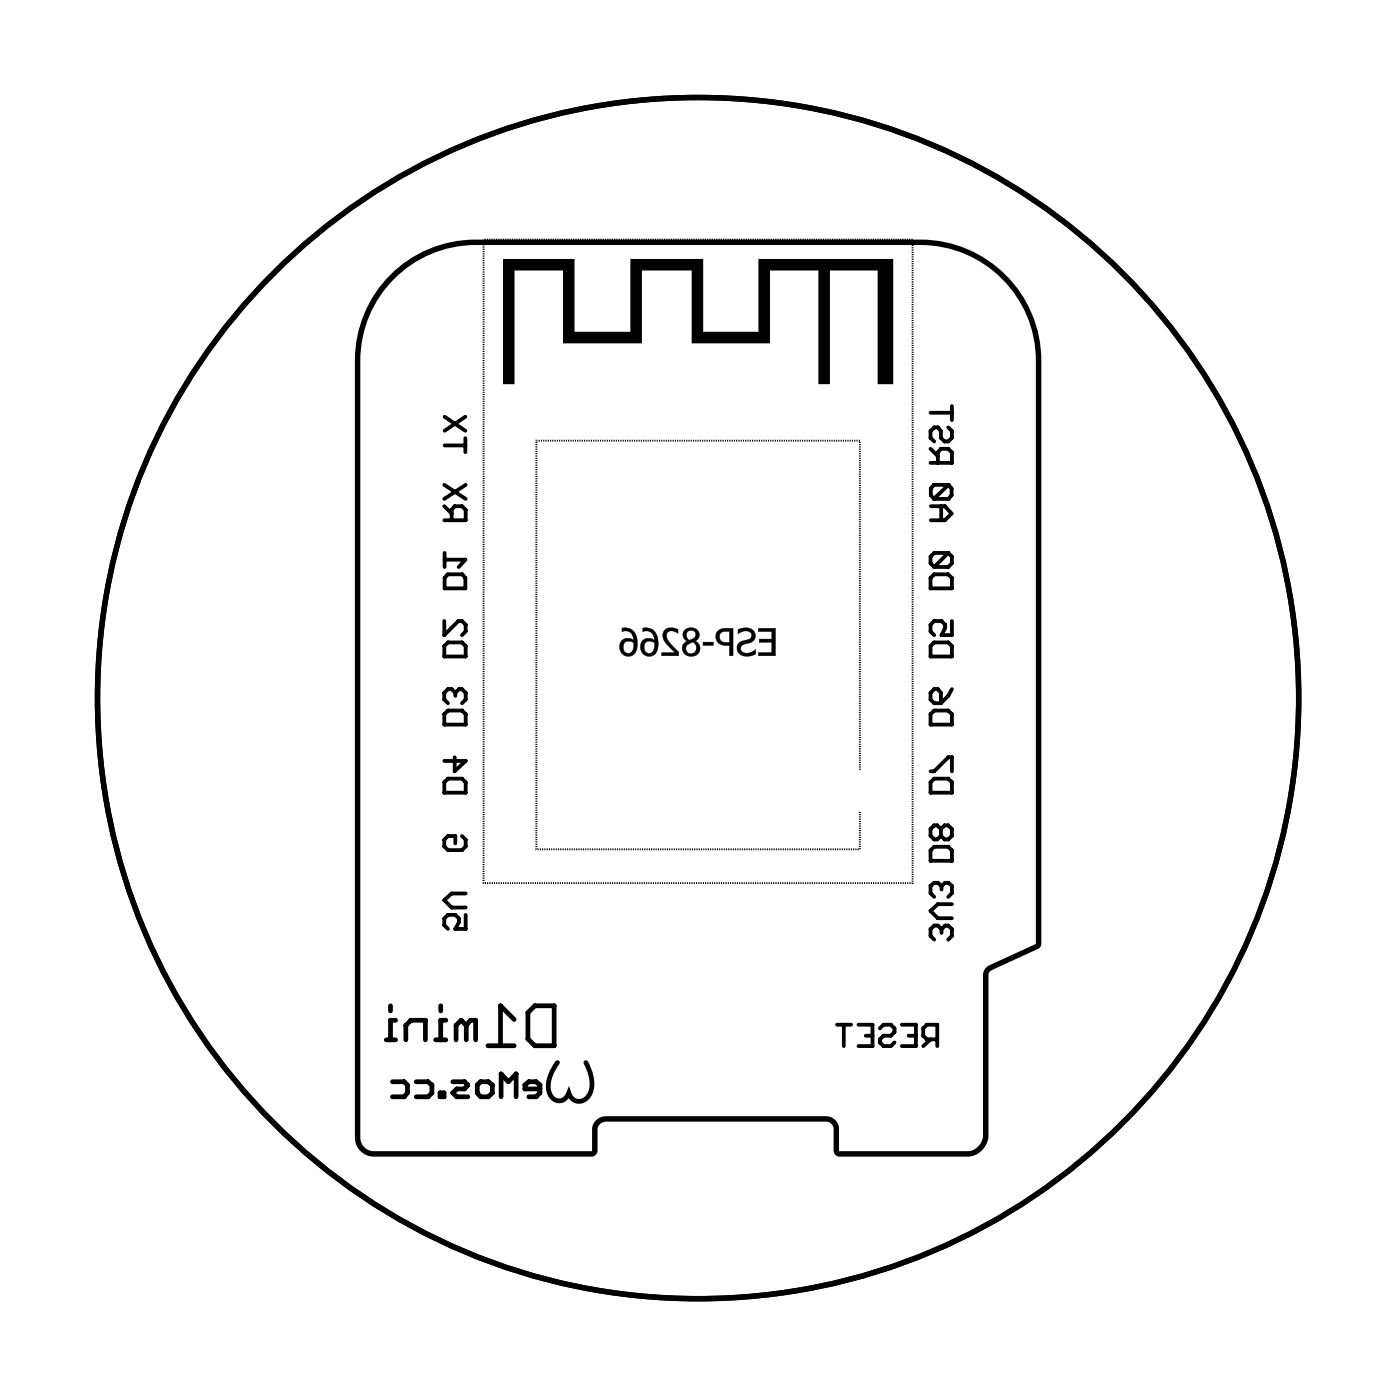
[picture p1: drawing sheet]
<svg xmlns="http://www.w3.org/2000/svg" width="52mm" height="52mm" viewBox="0 0 52 52" stroke-linecap="round" stroke-linejoin="round" font-family="sans-serif">
<circle cx="26" cy="26" r="22.4" fill="none" stroke="#000" stroke-width=".2"/>
<g fill="#000">
<path d="M18.8 9.7h2.6v2.7h2.1v-2.7h2.7v2.7h2.1v-2.7h5v4.6h-.6v-4.2h-1.7v4.2h-.5v-4.2h-1.8v2.7h-2.9v-2.7h-1.9v2.7h-2.9v-2.7h-1.8v4.2h-.4z"/>
<path d="M15 10.2a4.3 4.3 0 0 0-1.6 3.2v29l.1 .3 .2 .2h.2h8.2l.1-1 .1-.2 .3-.1h8.2l.4 .3 .1 1h4.8h.2l.2-.2 .2-.3v-6.2l.2-.2 1.7-.8v-21.8a4.3 4.3 0 0 0-4.3-4.3h-16.6a4.3 4.3 0 0 0-2.7 1.1zM14.8 10a4.5 4.5 0 0 1 2.9-1.1h16.6a4.5 4.5 0 0 1 4.5 4.5v21.8l-.1 .2-1.8 .9v6.1a.83 .83 0 0 1-.8 .7h-4.8l-.2-.2-.1-.9-.2-.2h-8.2l-.3 .2v.9l-.2 .2h-8.2a.71 .71 0 0 1-.7-.7v-29a4.5 4.5 0 0 1 1.6-3.4z"/>
<path d="M28.3 23.4v.2h.5v.2h-.5v.2h.5v.3h-.5v.2h.6v-1.1zM27.5 23.5v.1a.24 .24 0 0 1 .3-.1 .24 .24 0 0 1 .2 .3l-.1 .1a.34 .34 0 0 0-.4 .4 .34 .34 0 0 0 .5 .2l.2-.1v-.2a.28 .28 0 0 1-.3 .2 .28 .28 0 0 1-.2-.3 .33 .33 0 0 0 .4-.3 .33 .33 0 0 0-.3-.4zM26.8 23.5a.36 .36 0 0 0 0 .5 .36 .36 0 0 0 .4 .1v.4h.1v-1.1h-.4zM26.9 23.6l.3-.1v.5a.24 .24 0 0 1-.3-.1 .24 .24 0 0 1 0-.3zM26.2 23.9v.2h.4v-.2zM25.6 23.7a.17 .17 0 0 1 .3 0 .17 .17 0 0 1-.3 0zM25.6 24.2a.2 .2 0 0 1 .4 0 .2 .2 0 0 1-.4 0zM25.5 23.5v.2l.1 .2a.31 .31 0 0 0-.1 .5 .31 .31 0 0 0 .5 0 .31 .31 0 0 0-.1-.5 .29 .29 0 0 0 .1-.4 .29 .29 0 0 0-.5 0zM24.8 23.5a.67 .67 0 0 0 .4 .8h-.5v.2h.6v-.2l-.1-.1a.43 .43 0 0 1-.3-.6h.4v-.1l-.3-.1zM24 23.4v.2a.31 .31 0 0 1 .4 .3 .33 .33 0 0 0-.5 .1 .33 .33 0 0 0 .2 .5 .33 .33 0 0 0 .4-.4 .51 .51 0 0 0 0-.5 .51 .51 0 0 0-.5-.2zM24.1 24v-.1a.21 .21 0 0 1 .3 .1 .21 .21 0 0 1-.1 .3 .21 .21 0 0 1-.3-.1zM23.2 23.4v.2a.31 .31 0 0 1 .4 .3 .33 .33 0 0 0-.5 .1 .33 .33 0 0 0 .3 .5 .33 .33 0 0 0 .4-.4 .51 .51 0 0 0-.1-.5 .51 .51 0 0 0-.5-.2zM23.3 24v-.1a.21 .21 0 0 1 .3 .1 .21 .21 0 0 1-.1 .3 .21 .21 0 0 1-.2-.1z"/>
<path d="M28.3 23.4v.2h.5v.2h-.5v.2h.5v.3h-.5v.2h.6v-1.1zM28.3 23.4h.6v1.1h-.6v-.2h.5v-.4h-.5v-.1h.5v-.3l-.5 .1zM27.5 23.5v.1a.23 .23 0 0 1 .3-.1 .23 .23 0 0 1 .2 .3l-.1 .1a.35 .35 0 0 0-.4 .2 .35 .35 0 0 0 .3 .4 .35 .35 0 0 0 .4-.3 .27 .27 0 0 1-.3 .2 .27 .27 0 0 1-.2-.3 .34 .34 0 0 0 .4-.3 .34 .34 0 0 0-.3-.4zM27.5 23.5a.36 .36 0 0 1 .5-.1 .36 .36 0 0 1 .1 .5l-.3 .1a.16 .16 0 0 0-.2 .2 .16 .16 0 0 0 .2 .2l.4-.2v.2h-.2h-.4a.29 .29 0 0 1 .1-.5 .22 .22 0 0 0 .3-.2 .22 .22 0 0 0-.3-.1h-.2zM26.8 23.5a.36 .36 0 0 0 0 .5 .36 .36 0 0 0 .4 .1v.4h.1v-1.1h-.4zM26.8 23.5l.5-.1v1.1h-.1v-.4l-.3-.1-.2-.1zM26.9 23.6l.3-.1v.5l-.3-.1zM26.9 23.6l-.1 .1a.26 .26 0 0 0 .4 .3v-.5zM26.2 23.9v.2h.4v-.2zM26.2 23.9h.4v.2h-.4zM25.7 23.6a.16 .16 0 0 1 .2 0 .16 .16 0 0 1-.1 .2h-.1zM25.6 23.7a.2 .2 0 0 0 .4 0 .2 .2 0 0 0-.4 0zM25.6 24.2a.2 .2 0 0 1 .4 0 .2 .2 0 0 1-.4 0zM25.6 24.2a.2 .2 0 0 0 .4 0 .2 .2 0 0 0-.4 0zM25.5 23.5v.2l.1 .2a.31 .31 0 0 0-.1 .5 .31 .31 0 0 0 .4 .1l.1-.1a.29 .29 0 0 0-.1-.5 .3 .3 0 0 0 .1-.5 .3 .3 0 0 0-.5 .1zM25.6 23.5a.29 .29 0 0 1 .4 0 .29 .29 0 0 1-.1 .4 .3 .3 0 0 1 .1 .5 .3 .3 0 0 1-.5 0 .3 .3 0 0 1 .1-.5l-.1-.2zM24.8 23.5l-.1 .4 .5 .4h-.5v.2h.6a.34 .34 0 0 0-.2-.4 .35 .35 0 0 1-.2-.5h.4a.24 .24 0 0 0-.1-.2 .24 .24 0 0 0-.3 0zM24.8 23.5l.4-.1 .1 .1v.1a.23 .23 0 0 0-.3-.1 .23 .23 0 0 0-.1 .4l.4 .4v.2h-.6v-.2h.5l-.4-.3a.38 .38 0 0 1 0-.5zM24 23.4v.2a.3 .3 0 0 1 .4 .3 .33 .33 0 0 0-.5 0 .33 .33 0 0 0 .1 .5 .32 .32 0 0 0 .4 0 .56 .56 0 0 0 .2-.7 .56 .56 0 0 0-.6-.3zM24 23.4h.2l.2 .2a.51 .51 0 0 1 .2 .5 .51 .51 0 0 1-.5 .4 .36 .36 0 0 1-.1-.6l.2-.1 .2 .1a.31 .31 0 0 0-.4-.3zM24.1 24h.3a.21 .21 0 0 1-.1 .3 .21 .21 0 0 1-.3-.2zM24 24.1a.21 .21 0 0 0 .4 0 .21 .21 0 0 0-.4 0zM23.2 23.4v.2a.3 .3 0 0 1 .4 .3 .33 .33 0 0 0-.4 0 .33 .33 0 0 0 0 .5 .32 .32 0 0 0 .5 0 .56 .56 0 0 0 .1-.7 .56 .56 0 0 0-.6-.3zM23.2 23.4h.2l.3 .2a.51 .51 0 0 1 .1 .5 .51 .51 0 0 1-.4 .4 .36 .36 0 0 1-.2-.6l.2-.1 .2 .1a.31 .31 0 0 0-.4-.3zM23.3 24h.3a.21 .21 0 0 1-.1 .3 .21 .21 0 0 1-.2-.2zM23.2 24.1a.25 .25 0 0 0 .5 0 .25 .25 0 0 0-.5 0z"/>
<path d="M3.6 26a22.4 22.4 0 0 1 44.8 0 22.4 22.4 0 0 1-44.8 0zM3.6 26a22.4 22.4 0 0 0 44.8 0 22.4 22.4 0 0 0-44.8 0z"/>
</g>
<path d="M18 8.9h16v24h-16zM20 16.4h12.1v15.3h-12.1z" fill="none" stroke="#000" stroke-width=".07"/>
<g fill="none" stroke="#000" stroke-width=".14">
<path d="M16.6 19.4h.8v-.4l-.2-.1h-.2l-.2 .1v.4M16.6 18.1l.8 .5M16.6 18.9l.2 .3M16.6 15.5l.8 .6M16.6 16.6h.8M17.4 16.3v.6M17.4 15.5l-.8 .6M17.4 18.1l-.8 .5M34.7 17.3h.8v-.4l-.1-.2h-.3l-.1 .2v.4M34.7 16.7l.3 .3M34.7 15.4h.8M34.7 18.9h.5l.3 .3-.3 .2h-.5"/>
<path d="M35.1 18.9v.5M35.4 15.9l.1 .2v.2l-.1 .2h-.2l-.1-.2v-.2l-.1-.2h-.2l-.1 .2v.2l.1 .2M35.4 18.1l-.6 .5M35.4 18.1l.1 .1v.3l-.1 .1h-.6M35.4 18.1h-.6l-.1 .1v.3l.1 .1M35.5 15.1v.6M16.6 23.2v.5l.5-.5h.1l.2 .1v.2l-.2 .2M16.6 26.6l.1-.1h.5l.2 .1v.4h-.8zM16.6 29.2l.1-.2h.5l.2 .2v.4h-.8zM16.6 20.9h.8l-.3 .2M16.6 20.6v.5M16.7 21.4h.5l.2 .2v.3h-.8v-.3l.1-.2"/>
<path d="M16.7 24h.5l.2 .1v.4h-.8v-.4zM17 28.2v.6l.4-.4h-.8M17 25.8l.1-.1 .3 .1v.3l-.2 .1M17 25.8l-.2-.1h-.1l-.1 .1v.3l.1 .1M17 25.8v.2M17.2 31.2l.2 .1v.3l-.2 .1h-.5l-.1-.1v-.3l.1-.1h.3v.3M17.4 33.3h-.6l-.2 .3 .2 .2h.6M17.4 34.1v.5h-.4l.1-.3-.1-.2h-.3l-.1 .2v.2l.1 .1M31.2 38.2h.5M31.5 38.2v.8M32 38.2h.5v.8h-.5M32.3 38.6h.2"/>
<path d="M32.8 38.4l.1-.2h.3l.2 .2v.1l-.2 .1h-.3l-.1 .2 .1 .2h.3l.2-.1M33.6 38.2h.6v.8h-.6M33.9 38.6h.3M34.7 26.6l.1-.1h.6l.1 .1v.4h-.8zM34.7 28.8h.1l.6-.6h.1v.6M34.7 29.2l.1-.2h.6l.1 .2v.4h-.8zM34.7 31.7l.1-.1h.6l.1 .1v.4h-.8zM34.7 38.8l-.3 .2M34.8 21.4h.6l.1 .2v.3h-.8v-.3zM34.8 24h.6l.1 .1v.4h-.8v-.4zM34.8 25.7h.2l.1 .1v.4h-.3l-.1-.1v-.3zM35 38.8h-.4l-.2-.2v-.2l.2-.2h.4v.8"/>
<path d="M35.1 30.9l.1-.1h.2l.1 .1v.3l-.1 .1h-.2l-.1-.1M35.1 30.9v.3M35.1 30.9l-.3-.1-.1 .1v.3l.1 .1 .3-.1M35.1 33v.2M35.1 34.7v.1M35.1 33l-.1-.1-.3 .1v.3l.1 .1M35.1 34.7l-.1-.2h-.2l-.1 .2v.2l.1 .1M35.1 33l.1-.1 .3 .1v.3l-.1 .1M35.1 34.7l.1-.2 .3 .2v.2l-.1 .1M35.4 20.6l.1 .2v.2l-.1 .1h-.6M35.4 20.6h-.6l-.1 .2v.2l.1 .1M35.4 20.6l-.6 .5"/>
<path d="M35.5 23.2v.5h-.4l.1-.4-.1-.1h-.3l-.1 .1v.2l.1 .2M35.5 25.7l-.4 .5M35.5 33.7h-.5l-.3 .3 .3 .2h.5"/>
</g>
<g fill="none" stroke="#000" stroke-width=".18">
<path d="M14.4 38.8h.4M14.6 37.5v.2M14.8 38h-.2v.8M15.1 38.8v-.6l.2-.2h.6v.8M16.2 38.8h.4M16.4 37.5v.2M16.6 38h-.2v.8M17.4 38.2l.1-.2h.2v.8M17.4 38.2v.6M17.4 38.2l-.2-.2-.2 .2v.6M18.2 39h1M19.2 38l-.5-.5v1.5"/>
<path d="M19.9 37.5h.8v1.5h-.8l-.2-.3v-.9zM20.8 39.6l-.3 .6v.4l.1 .3 .2 .2 .2-.1 .2-.2 .2 .2 .2 .1 .3-.1 .1-.3 .1-.5-.3-.6M14.6 40.3h.5l.1 .2v.3l-.1 .1h-.5M15.5 40.3h.5l.1 .2v.3l-.1 .1h-.5M16.4 40.8h.2v.1h-.2zM16.9 40.3h.4l.1 .2-.1 .1M17.3 40.6h-.3l-.1 .2 .1 .1h.4M17.8 40.5l.1-.2h.3l.2 .2v.3l-.2 .1h-.3l-.1-.1zM18.7 40.9v-.9l.3 .3 .2-.3v.9M20.1 40.6h-.5v-.1l.1-.2h.3l.1 .2v.3l-.1 .1h-.3"/>
</g>
<circle cx="17.1" cy="6.9" r=".7" fill="#fff"/>
<circle cx="17.1" cy="6.9" r=".7" fill="none" stroke="#fff" stroke-width=".64" stroke-linecap="butt"/>
<circle cx="33.1" cy="6.1" r=".7" fill="#fff"/>
<circle cx="33.1" cy="6.1" r=".7" fill="none" stroke="#fff" stroke-width=".64" stroke-linecap="butt"/>
<circle cx="6.9" cy="34.9" r=".7" fill="#fff"/>
<circle cx="6.9" cy="34.9" r=".7" fill="none" stroke="#fff" stroke-width=".64" stroke-linecap="butt"/>
<circle cx="35" cy="45" r=".7" fill="#fff"/>
<circle cx="35" cy="45" r=".7" fill="none" stroke="#fff" stroke-width=".64" stroke-linecap="butt"/>
<circle cx="5" cy="26.9" r=".7" fill="#fff"/>
<circle cx="5" cy="26.9" r=".7" fill="none" stroke="#fff" stroke-width=".64" stroke-linecap="butt"/>
<circle cx="41.6" cy="40.1" r=".7" fill="#fff"/>
<circle cx="41.6" cy="40.1" r=".7" fill="none" stroke="#fff" stroke-width=".64" stroke-linecap="butt"/>
<circle cx="37.5" cy="16.2" r=".72" fill="#fff"/>
<circle cx="37.5" cy="16.2" r=".72" fill="none" stroke="#fff" stroke-width=".78" stroke-linecap="butt"/>
<circle cx="37.5" cy="18.7" r=".72" fill="#fff"/>
<circle cx="37.5" cy="18.7" r=".72" fill="none" stroke="#fff" stroke-width=".78" stroke-linecap="butt"/>
<circle cx="37.5" cy="21.3" r=".72" fill="#fff"/>
<circle cx="37.5" cy="21.3" r=".72" fill="none" stroke="#fff" stroke-width=".78" stroke-linecap="butt"/>
<circle cx="37.5" cy="23.8" r=".72" fill="#fff"/>
<circle cx="37.5" cy="23.8" r=".72" fill="none" stroke="#fff" stroke-width=".78" stroke-linecap="butt"/>
<circle cx="37.5" cy="26.4" r=".72" fill="#fff"/>
<circle cx="37.5" cy="26.4" r=".72" fill="none" stroke="#fff" stroke-width=".78" stroke-linecap="butt"/>
<circle cx="37.5" cy="28.9" r=".72" fill="#fff"/>
<circle cx="37.5" cy="28.9" r=".72" fill="none" stroke="#fff" stroke-width=".78" stroke-linecap="butt"/>
<circle cx="37.5" cy="31.4" r=".72" fill="#fff"/>
<circle cx="37.5" cy="31.4" r=".72" fill="none" stroke="#fff" stroke-width=".78" stroke-linecap="butt"/>
<circle cx="37.5" cy="34" r=".72" fill="#fff"/>
<circle cx="37.5" cy="34" r=".72" fill="none" stroke="#fff" stroke-width=".78" stroke-linecap="butt"/>
<circle cx="14.6" cy="34" r=".72" fill="#fff"/>
<circle cx="14.6" cy="34" r=".72" fill="none" stroke="#fff" stroke-width=".78" stroke-linecap="butt"/>
<circle cx="14.6" cy="31.4" r=".72" fill="#fff"/>
<circle cx="14.6" cy="31.4" r=".72" fill="none" stroke="#fff" stroke-width=".78" stroke-linecap="butt"/>
<circle cx="14.6" cy="28.9" r=".72" fill="#fff"/>
<circle cx="14.6" cy="28.9" r=".72" fill="none" stroke="#fff" stroke-width=".78" stroke-linecap="butt"/>
<circle cx="14.6" cy="26.4" r=".72" fill="#fff"/>
<circle cx="14.6" cy="26.4" r=".72" fill="none" stroke="#fff" stroke-width=".78" stroke-linecap="butt"/>
<circle cx="14.6" cy="23.8" r=".72" fill="#fff"/>
<circle cx="14.6" cy="23.8" r=".72" fill="none" stroke="#fff" stroke-width=".78" stroke-linecap="butt"/>
<circle cx="14.6" cy="21.3" r=".72" fill="#fff"/>
<circle cx="14.6" cy="21.3" r=".72" fill="none" stroke="#fff" stroke-width=".78" stroke-linecap="butt"/>
<circle cx="14.6" cy="18.7" r=".72" fill="#fff"/>
<circle cx="14.6" cy="18.7" r=".72" fill="none" stroke="#fff" stroke-width=".78" stroke-linecap="butt"/>
<circle cx="14.6" cy="16.2" r=".72" fill="#fff"/>
<circle cx="14.6" cy="16.2" r=".72" fill="none" stroke="#fff" stroke-width=".78" stroke-linecap="butt"/>
<circle cx="37.5" cy="16.2" r=".72" fill="#fff"/>
<circle cx="37.5" cy="16.2" r=".72" fill="none" stroke="#fff" stroke-width=".78" stroke-linecap="butt"/>
<circle cx="37.5" cy="18.7" r=".72" fill="#fff"/>
<circle cx="37.5" cy="18.7" r=".72" fill="none" stroke="#fff" stroke-width=".78" stroke-linecap="butt"/>
<circle cx="37.5" cy="21.3" r=".72" fill="#fff"/>
<circle cx="37.5" cy="21.3" r=".72" fill="none" stroke="#fff" stroke-width=".78" stroke-linecap="butt"/>
<circle cx="37.5" cy="23.8" r=".72" fill="#fff"/>
<circle cx="37.5" cy="23.8" r=".72" fill="none" stroke="#fff" stroke-width=".78" stroke-linecap="butt"/>
<circle cx="37.5" cy="26.4" r=".72" fill="#fff"/>
<circle cx="37.5" cy="26.4" r=".72" fill="none" stroke="#fff" stroke-width=".78" stroke-linecap="butt"/>
<circle cx="37.5" cy="28.9" r=".72" fill="#fff"/>
<circle cx="37.5" cy="28.9" r=".72" fill="none" stroke="#fff" stroke-width=".78" stroke-linecap="butt"/>
<circle cx="37.5" cy="31.4" r=".72" fill="#fff"/>
<circle cx="37.5" cy="31.4" r=".72" fill="none" stroke="#fff" stroke-width=".78" stroke-linecap="butt"/>
<circle cx="37.5" cy="34" r=".72" fill="#fff"/>
<circle cx="37.5" cy="34" r=".72" fill="none" stroke="#fff" stroke-width=".78" stroke-linecap="butt"/>
<circle cx="14.6" cy="34" r=".72" fill="#fff"/>
<circle cx="14.6" cy="34" r=".72" fill="none" stroke="#fff" stroke-width=".78" stroke-linecap="butt"/>
<circle cx="14.6" cy="31.4" r=".72" fill="#fff"/>
<circle cx="14.6" cy="31.4" r=".72" fill="none" stroke="#fff" stroke-width=".78" stroke-linecap="butt"/>
<circle cx="14.6" cy="28.9" r=".72" fill="#fff"/>
<circle cx="14.6" cy="28.9" r=".72" fill="none" stroke="#fff" stroke-width=".78" stroke-linecap="butt"/>
<circle cx="14.6" cy="26.4" r=".72" fill="#fff"/>
<circle cx="14.6" cy="26.4" r=".72" fill="none" stroke="#fff" stroke-width=".78" stroke-linecap="butt"/>
<circle cx="14.6" cy="23.8" r=".72" fill="#fff"/>
<circle cx="14.6" cy="23.8" r=".72" fill="none" stroke="#fff" stroke-width=".78" stroke-linecap="butt"/>
<circle cx="14.6" cy="21.3" r=".72" fill="#fff"/>
<circle cx="14.6" cy="21.3" r=".72" fill="none" stroke="#fff" stroke-width=".78" stroke-linecap="butt"/>
<circle cx="14.6" cy="18.7" r=".72" fill="#fff"/>
<circle cx="14.6" cy="18.7" r=".72" fill="none" stroke="#fff" stroke-width=".78" stroke-linecap="butt"/>
<circle cx="14.6" cy="16.2" r=".72" fill="#fff"/>
<circle cx="14.6" cy="16.2" r=".72" fill="none" stroke="#fff" stroke-width=".78" stroke-linecap="butt"/>
<circle cx="22.2" cy="34.6" r=".74" fill="#fff"/>
<circle cx="22.2" cy="34.6" r=".74" fill="none" stroke="#fff" stroke-width=".76" stroke-linecap="butt"/>
<circle cx="24.8" cy="34.6" r=".74" fill="#fff"/>
<circle cx="24.8" cy="34.6" r=".74" fill="none" stroke="#fff" stroke-width=".76" stroke-linecap="butt"/>
<circle cx="27.3" cy="34.6" r=".74" fill="#fff"/>
<circle cx="27.3" cy="34.6" r=".74" fill="none" stroke="#fff" stroke-width=".76" stroke-linecap="butt"/>
<circle cx="29.8" cy="34.6" r=".74" fill="#fff"/>
<circle cx="29.8" cy="34.6" r=".74" fill="none" stroke="#fff" stroke-width=".76" stroke-linecap="butt"/>
<circle cx="22.7" cy="29.5" r=".7" fill="#fff"/>
<circle cx="22.7" cy="29.5" r=".7" fill="none" stroke="#fff" stroke-width=".76" stroke-linecap="butt"/>
<circle cx="32.8" cy="29.5" r=".7" fill="#fff"/>
<circle cx="32.8" cy="29.5" r=".7" fill="none" stroke="#fff" stroke-width=".76" stroke-linecap="butt"/>
</svg>
